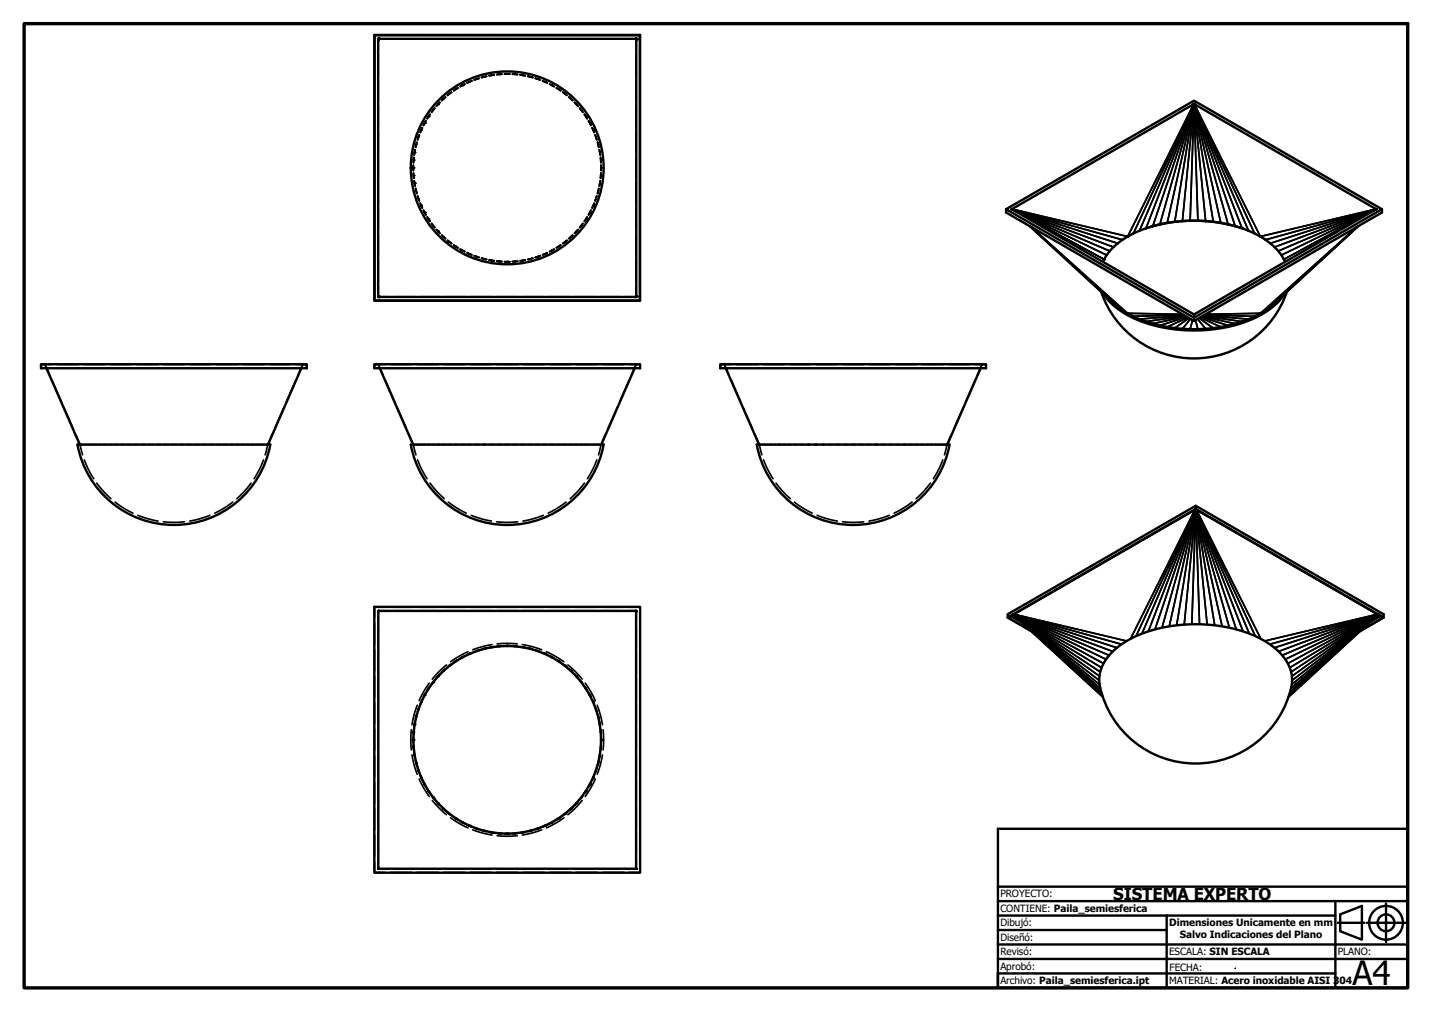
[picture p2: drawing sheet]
<svg xmlns="http://www.w3.org/2000/svg" width="297mm" height="210mm" viewBox="0 0 297 210" stroke-linecap="round" stroke-linejoin="round" font-family="sans-serif">
<defs><g id="words">
<text font-size="6.9" x="280.6" y="204.4">A4</text>
<text font-size="3.5" x="230.9" y="186.6">SISTEMA EXPERTO</text>
<g font-size="2.1">
<text x="207.5" y="186.2">PROYECTO:</text>
<text x="207.5" y="189.2">CONTIENE: Paila_semiesferica</text>
<text x="207.5" y="195.2">Diseñó:</text>
<text x="207.5" y="192.2">Dibujó:</text>
<text x="242.5" y="192.1">Dimensiones Unicamente en mm</text>
<text x="244.7" y="194.6">Salvo Indicaciones del Plano</text>
<text x="207.5" y="201.2">Aprobó:</text>
<text x="207.5" y="198.2">Revisó:</text>
<text x="242.5" y="198.2">ESCALA: SIN ESCALA</text>
<text x="242.6" y="201.4">FECHA:</text>
<text x="277.5" y="198.2">PLANO:</text>
<text x="207.5" y="204.2">Archivo: Paila_semiesferica.ipt</text>
<text x="242.5" y="204.2">MATERIAL: Acero inoxidable AISI 304</text>
</g>
</g></defs>
<!-- layer: Oculto (ISO) -->
<g fill="none" stroke="#000" stroke-width=".35">
<path d="M78.5 8.1v2.2M78.5 11.4v4.2M78.5 16.7v4.3M78.5 8.1h.1M80.7 8.1h-2.2M81.8 8.1h4.2M87.1 8.1h4.2M92.4 8.1h4.3M92.8 19.8l.5-.3zM93.2 19.4h.1M93.2 19.4l-.4 .3M93.3 19.5h.1"/>
<path d="M93.3 19.5l.4-.4zM93.6 19.1l-.4 .3M94.1 18.8l.5-.3zM94.6 18.5h.1M94.6 18.5l.4-.3zM95 18.2l-.9 .6M95.5 18l.4-.3zM95.9 17.6l-.5 .3M95.9 17.6h.1M96.4 17.4l-.5 .2M96.4 17.5l-.5 .2M96.9 17.2l.5-.2z"/>
<path d="M97.3 16.9l-.5 .3M97.3 16.9h.1M97.4 17l.5-.2zM97.7 8.1h4.3M97.8 16.7l-.5 .2M98.4 16.6l.5-.2zM98.8 16.3l-.5 .2M98.8 16.3h.1M98.9 16.4h.1M99.3 16.2l-.5 .1M99.4 16.2l-.5 .2M99.4 16.3l-.5 .1"/>
<path d="M100.4 15.9l-.5 .1M100.4 15.9h.1M100.4 16l-.5 .1M100.4 16l.6-.2zM100.9 15.8l-.5 .1M101.5 15.7l.5-.1zM101.9 15.6l-.5 .1M102 15.6h.1M102 15.6l.5-.1zM102.5 15.5l-.5 .1M103.1 8.1h4.2M103.5 15.4h-.5"/>
<path d="M103.6 15.4h-.1M103.6 15.4l-.5 .1M103.6 15.4h.1M103.6 15.4h.5zM104.1 15.3l-.5 .1M104.6 15.3h1.2M105.2 15.4h-.5M105.2 15.4h.1M105.2 15.4h.5M106.3 15.4h.5M106.3 15.4l1.1 .1M106.3 15.3l.6 .1"/>
<path d="M106.8 15.4h.1M106.8 15.4l.6 .1M106.9 15.4h.1M106.9 15.4h.5M107.9 15.5l.5 .1zM107.9 15.5l.6 .1M108.4 8.1h4.3M108.4 15.6l.5 .1zM108.4 15.6h.1M108.5 15.6h.1M108.5 15.6l.5 .1M109.5 15.8l.5 .1"/>
<path d="M110 16h.1M110 16l-.5-.2 1 .3M110 16l.5 .1M110.1 15.9h.1M110.1 15.9l.5 .1M111 16.2l.5 .2-.5-.1M111.1 16.2l.5 .1M111.5 16.4l.5 .2zM111.6 16.3h.1M111.6 16.3l.5 .2M112.5 16.8l1 .4zM112.6 16.7l.5 .2"/>
<path d="M113 17h.1M113.1 16.9h.1M113.1 16.9l.5 .3M113.7 8.1h4.3M114 17.5l.5 .2zM114.1 17.4l.4 .2M114.5 17.7h.1M114.5 17.7l.4 .3zM114.5 17.6h.1M114.5 17.6l.5 .3M115.5 18.2l.4 .3M115.9 18.5h.1"/>
<path d="M115.9 18.5l.5 .3M116.3 18.8l-.9-.6 .9 .6M116.7 19.1l.9 .7zM116.8 19.1l.8 .6M117.2 19.5h.1M119.1 8.1h4.2M124.4 8.1h4.3M129.7 8.1h2.2M131.9 8.1h.1M131.9 8.1v2.2M131.9 8.2h.1M131.9 11.4v4.2"/>
<path d="M131.9 16.7v4.3M78.5 22v4.3M78.5 27.4v4.2M78.5 32.7v4.2M78.5 38v4.3M85.7 34.2v1.2M85.7 35.9l.1 1.1M85.7 34.8h.1M85.8 34.8v.6zM85.8 34.3v.5zM85.8 35.9v.5zM85.8 33.2v.5z"/>
<path d="M85.8 36.4l.1 .6zM85.8 33.2h.1M85.8 36.4h.1M85.8 32.6l-.1 1.1M85.9 32.7l-.1 .5zM85.9 37.5v.6M85.9 37.5l.1 .5zM85.9 38.1h.1M86 38.1l.1 .5M86 31.6l-.1 .5zM86 38l.1 .5zM86 31.6h.1"/>
<path d="M86.1 31l-.2 1.1M86.1 31.1l-.1 .5zM86.2 39.1l.1 .5M86.2 39.1l.1 .5zM86.3 39.7l.1 .5M86.3 30h.1M86.3 39.6v.1M86.3 30l-.1 .5M86.3 30l-.1 .6zM86.3 39.6h.1M86.4 29.5l-.1 .5M86.5 29.5l-.2 .5z"/>
<path d="M86.7 28.4h.1M86.7 28.4l-.1 .6M86.8 28.5h.1M86.8 28.5l-.2 .5zM86.9 27.9l-.2 .5M87 28l-.2 .5M87.4 27h.1M87.4 27l-.2 .5zM87.6 26.5l-.5 .9M87.6 26.5l-.2 .5zM88.1 25.6l-.3 .4zM88.3 25l-.5 1"/>
<path d="M88.4 25.1l-.3 .5zM88.9 24.2l-.3 .4zM88.9 24.2h.1M89.2 23.7l-.6 .9M89.2 23.7l-.3 .5zM89.9 22.9l-.4 .4M90.1 22.4l-.6 .8M90.2 22.4l-.3 .5zM90.8 21.6h.1M90.8 21.6l-.3 .4M90.9 21.6l-.4 .4zM91.2 21.2l-.4 .4"/>
<path d="M91.3 21.2l-.4 .4zM92 20.4h.1M92 20.4l-.4 .4M92 20.5h.1M92 20.5l-.4 .4M92 20.5l-.3 .4M92.4 20.1l-.4 .3M92.4 20.1l-.4 .4M92.4 20.2l-.4 .3M118 20.2l.8 .7M118 20.1l.8 .8M118 20.1l.5 .3"/>
<path d="M118.5 20.4h.1M118.5 20.4l.3 .4M119.2 21.2l.7 .8zM119.2 21.2l.4 .4M119.6 21.6h.1M119.6 21.6l.3 .4M120.2 22.5l.4 .4M120.2 22.4l.7 .9-.3-.4M120.3 22.4l.3 .4M120.6 22.9h.1M120.6 22.8h.1M120.6 22.8l.3 .4"/>
<path d="M121.2 23.7l.3 .5zM121.3 23.7l.3 .4M121.5 24.2l.3 .4M121.6 24.1h.1M121.6 24.1l.2 .5M122.1 25.1l.2 .5zM122.1 25l.5 1M122.3 25.6l.3 .4M122.8 26.5l.4 1zM122.9 26.5l.4 .9M123.4 28l.4 1zM123.5 27.9l.2 .5"/>
<path d="M123.7 28.4h.1M123.7 28.4l.1 .6M123.9 29.5l.3 1.1zM124 29.5l.1 .5M124.1 30h.1M124.1 39.7l-.1 .5M124.1 39.6v.1M124.1 30l.1 .5M124.2 39.1l-.1 .5M124.3 31.1l.1 .5zM124.4 31l.1 1.1M124.4 31.6l.1 .5"/>
<path d="M124.4 38l-.1 .5zM124.4 31.6h.1M124.5 38.1l-.1 .5M124.5 38.1h.1M124.5 37.5l-.1 .5M124.5 37.5v.6M124.5 32.7l.1 .5zM124.6 36.4l-.1 .6zM124.6 32.6l.1 1.1M124.6 33.2h.1M124.6 33.2v.5M124.6 35.9v.5"/>
<path d="M124.7 34.3v.5zM124.7 34.8v.6zM124.7 35.9l-.1 1.1M124.7 34.2v1.2M131.9 22v4.3M131.9 27.4v4.2M131.9 32.7v4.2M131.9 38v4.3M78.5 43.3v4.3M78.5 48.7v4.2M78.5 54v4.3M78.5 59.3v2.2"/>
<path d="M86.5 40.1l-.2-.5 .2 .5M86.6 40.7l.3 1M86.6 40.6l.2 .5zM86.8 41.1h.1M86.8 41.1l.2 .5M87.1 42.2l.5 1M87.2 42.1l.2 .5zM87.4 42.6l.2 .5zM87.8 43.7l.5 .9M87.8 43.6l.3 .5zM88.1 44.1l.3 .4zM88.6 45.1l.6 .9"/>
<path d="M88.6 45l.3 .5zM88.9 45.5h.1M88.9 45.5l.3 .4zM89.5 46.4l.6 .8M89.5 46.3l.4 .5M89.9 46.8l.3 .4zM90.5 47.6l.3 .5M90.5 47.6l.4 .4zM90.8 48.1h.1M90.8 48.1l.4 .3M90.9 48l.4 .4zM91.6 48.8l.4 .4"/>
<path d="M91.6 48.8l.4 .3zM92 49.2h.1M92 49.2l.4 .3M92 49.1h.1M92 49.1l.4 .4M92.8 49.9l.4 .3M92.8 49.8l.5 .4zM93.2 50.2h.1M93.2 50.2l.4 .3M93.3 50.2h.1M93.3 50.2l.4 .3zM94.1 50.9l.4 .3"/>
<path d="M94.1 50.8l.5 .3zM94.5 51.2h.1M94.5 51.2l.5 .2M94.6 51.1h.1M94.6 51.1l.4 .3zM95.4 51.7l.5 .3M95.5 51.7l.4 .2zM95.9 52l.5 .2M95.9 52h.1M95.9 51.9h.1M95.9 51.9l.5 .3M96.8 52.5l.5 .2"/>
<path d="M96.9 52.4l.5 .2zM97.3 52.7h.1M97.3 52.7l.5 .2M97.4 52.6l.5 .2zM98.3 53.1l.5 .2M98.4 53l.5 .2zM98.8 53.3h.1M98.8 53.3l.5 .1M98.9 53.2h.1M98.9 53.2l.5 .2M99.9 53.6l1 .3M99.9 53.5l.5 .2z"/>
<path d="M100.4 53.7l.6 .1M101.4 54l.5 .1M101.5 53.9l.5 .1M102 54.1h.1M102 54.1h.5M102 54h.1M102 54l.5 .1zM103 54.2l.5 .1M103.1 54.2h.5M103.1 54.1l.5 .1M103.5 54.3h.1M103.6 54.3h.5"/>
<path d="M103.6 54.2h.1M103.6 54.2h.5zM104.6 54.3h1.2M104.7 54.3h.5M105.2 54.3h.1M105.7 54.3h-.5M106.8 54.2h.1M106.8 54.2h-.5M106.8 54.2h.6h-1.1M106.9 54.3h-.6M106.9 54.3h.1M107.4 54.2l-.5 .1"/>
<path d="M107.9 54.1l.5-.1zM108.5 54.1h-.6M108.5 54.1h.1M108.9 53.9l-.5 .1M109 54l-.5 .1M110 53.7h.1M110 53.7l-.5 .1M110 53.7l.5-.2-1 .3M110 53.7l-.5 .2M110.1 53.7h.1M110.6 53.6l-.5 .1M111.5 53.2l-.5 .2"/>
<path d="M111.5 53.2l.5-.2zM111.6 53.3l-.5 .1M111.6 53.3h.1M112.1 53.1l-.5 .2M112.5 52.8l1-.4zM113 52.6h.1M113.1 52.7l-.5 .2M113.1 52.7h.1M113.6 52.5l-.5 .2M114.5 51.9h.1M114.5 51.9l.4-.2-.9 .5 .5-.3M114.5 52l-.4 .2"/>
<path d="M114.5 52h.1M115 51.7l-.5 .3M115.9 51.2l-.4 .2M115.9 51.2h.1M116.3 50.8l-.9 .6 .9-.6M116.4 50.9l-.5 .3M116.7 50.5l.9-.7zM117.2 50.2h.1M117.6 49.9l-.8 .6M118 49.5l.8-.7zM118.5 49.2l-.5 .3M118.5 49.2h.1"/>
<path d="M118.8 48.8l-.3 .4M119.6 48.1h.1M119.6 48.1l-.4 .3M119.9 47.6l-.7 .8zM119.9 47.6l-.3 .5M120.6 46.8h.1M120.6 46.8l-.4 .4M120.6 46.8l-.3 .4M120.9 46.3l-.3 .5M120.9 46.3l-.7 .9M120.9 46.4l-.3 .4M121.6 45.5h.1"/>
<path d="M121.6 45.5l-.3 .5M121.8 45l-.6 .9 .6-.9M121.8 45.1l-.2 .4M122.3 44.1l-.2 .4zM122.6 43.6l-.3 .5M122.6 43.7l-.5 .9M123 42.6l-.2 .5zM123.2 42.1l-.2 .5zM123.3 42.2l-.4 1M123.6 41.1h.1M123.8 40.6l-.4 1zM123.8 40.7l-.3 1"/>
<path d="M123.9 40.1l.3-1-.3 1M131.9 43.3v4.3M131.9 48.7v4.2M131.9 54v4.3M131.9 59.3v2.3M8.6 76.1v.3M9.3 75.6l.1 .3M9.3 75.5l1 2.3M9.4 75.5h.1M9.5 76.1l.1 .3M10.8 75.6h-2.2v.3M10.8 78.9l1.9 4.4"/>
<path d="M11.9 75.6h4.4M17.4 75.6h4.4M22.9 75.6h4.4M28.4 75.6h4.4M33.9 75.6h4.4M39.4 75.6h4.4M44.9 75.6h4.4M50.4 75.6h4.4M55.9 75.6h4.4M61.4 78.9l-2 4.4M61.4 75.6h2.2v.3M62.6 76.1l-.1 .3"/>
<path d="M62.7 75.5h.1M62.8 75.5h.1M62.8 75.5l-1 2.3M62.8 75.6l-.1 .3M63.6 76.1v.3M77.7 76.1v.3M78.4 75.6l.1 .3M78.5 75.5h.1M78.5 61.5h.1M78.5 75.5l.9 2.3M78.5 61.5l2.2 .1M78.5 61.6h.1"/>
<path d="M78.7 76.1l.1 .3M79.9 75.6h-2.2v.3M79.9 78.9l2 4.4M81 75.6h4.4M81.8 61.6h4.2M86.5 75.6h4.4M87.1 61.6h4.2M92 75.6h4.4M92.4 61.6h4.3M97.5 75.6h4.4M97.7 61.6h4.3M103 75.6h4.4"/>
<path d="M103.1 61.6h4.2M108.4 61.6h4.3M108.5 75.6h4.4M113.7 61.6h4.3M114 75.6h4.4M119.1 61.6h4.2M119.5 75.6h4.4M124.4 61.6h4.3M125 75.6h4.4M129.7 61.6h2.2M130.5 78.9l-1.9 4.4M130.5 75.6h2.2v.3"/>
<path d="M131.8 76.1l-.2 .3M131.9 75.5h.1M131.9 61.6h.1M131.9 61.5h.1M131.9 75.5l-.9 2.3M132 75.6l-.1 .3M132.7 76.1v.3M149.5 76.1v.3M150.2 75.6l.1 .3M150.2 75.5h.1M150.2 75.5l1 2.3M150.3 75.5h.1"/>
<path d="M150.4 76.1l.1 .3M151.7 75.6h-2.2v.3M151.7 78.9l1.9 4.4M152.8 75.6h4.4M158.3 75.6h4.4M163.8 75.6h4.4M169.3 75.6h4.4M174.8 75.6h4.4M180.3 75.6h4.4M185.8 75.6h4.4M191.3 75.6h4.4M196.8 75.6h4.4"/>
<path d="M202.3 78.9l-2 4.4M202.3 75.6h2.2v.3M203.5 76.1l-.1 .3M203.6 75.5h.1M203.7 75.5h.1M203.7 75.5l-1 2.3M203.7 75.6l-.1 .3M204.5 76.1v.3M13.2 84.4l2 4.5M15.6 90l1 2.2M16.6 92.2h.1M16.6 92.2l.5 2.1"/>
<path d="M16.8 92.2h.2M17.1 92.2h.3M17.5 95.4l.9 2.1 1 1.8M17.5 92.2h.4M18.1 92.2h.4M18.7 92.2h.5M19.5 92.2h.6M20.4 92.2h.7M21.4 92.2h.7M22.5 92.2h.8M23.7 92.2h.9M25 92.2h.9"/>
<path d="M26.3 92.2h1M28.8 92.2h-1M29.3 92.2h1M30.8 92.2h1M32.3 92.2h1.1M33.9 92.2h1.1M35.5 92.2h1.1M37.1 92.2h1.1M38.7 92.2h1.1M40.3 92.2h1.1M41.9 92.2h1M43.4 92.2h1"/>
<path d="M44.9 92.2h.9M46.3 92.2h.9M47.6 92.2h.8M48.8 92.2h.8M50 92.2h.7M51.1 92.2h.6M52.1 92.2h.5M52.9 92.2h.5M54.1 92.2h-.4M54.3 92.2h.3M54.7 95.4l-.8 1.7-1.2 2.2M54.8 92.2h.2"/>
<path d="M55.2 92.2h.1M55.5 92.2h-.1M55.5 92.2h.1M55.5 92.2l-.5 2.1M56.5 90l-1 2.2M58.9 84.4l-1.9 4.5M82.4 84.4l1.9 4.5M84.8 90l1 2.2M85.8 92.2h.1M85.7 92.2l.6 2.1M85.9 92.2h.2M86.2 92.2h.3"/>
<path d="M86.6 95.4l.7 1.7 1.3 2.2M86.7 92.2h.3M87.2 92.2h.4M87.9 92.2h.5M88.9 92.2h.1M88.9 92.2h-.3M88.9 92.2h.3M89.5 92.2h.7M90.5 92.2h.8M92 92.2h.1M92 92.2h-.3M92 92.2h.4"/>
<path d="M93.3 92.2h.1M93.3 92.2h-.5M93.3 92.2h.4M94.6 92.2h.1M94.6 92.2h-.5M94.6 92.2h.4M95.5 92.2h.9M97.9 92.2h-1M98.9 92.2h.1M98.9 92.2h-.5M98.9 92.2h.5M99.9 92.2h1.1"/>
<path d="M102 92.2h.1M102 92.2h-.5M102 92.2h.5M103.6 92.2h-.5M103.6 92.2h.1M103.6 92.2h.5M104.7 92.2h1M106.3 92.2h1.1M107.9 92.2h1M109.5 92.2h1M111 92.2h1M112.5 92.2h1"/>
<path d="M114 92.2h.9M115.4 92.2h.9M116.7 92.2h.9M118 92.2h.8M119.1 92.2h.8M120.2 92.2h.7M121.2 92.2h.6M122.1 92.2h.5M123.2 92.2h-.4M123.4 92.2h.4M123.8 95.4l-.7 1.7-1.3 2.2M123.9 92.2h.3"/>
<path d="M124.3 92.2h.2M124.6 92.2h-.1M124.7 92.2h.1M124.7 92.2l-.6 2.1M125.6 90l-.9 2.2M128.1 84.4l-2 4.5M154.1 84.4l2 4.5M156.5 90l1 2.2M157.5 92.2h.1M157.5 92.2l.5 2.1M157.6 92.2h.1M157.7 92.2h.2"/>
<path d="M158.1 92.2h.1M158.1 92.2h-.1M158.1 92.2h.2M158.4 95.4l.7 1.7 1.2 2.2M158.4 92.2h.4M159 92.2h.4M159.6 92.2h.5M160.4 92.2h.6M161.6 92.2h-.3M161.6 92.2h.4M162.3 92.2h.7M163.4 92.2h.8"/>
<path d="M164.6 92.2h.9M165.9 92.2h.9M167.2 92.2h1M169.7 92.2h-1M170.2 92.2h1M171.7 92.2h1M173.2 92.2h1.1M175.4 92.2h-.6M175.4 92.2h.1M175.4 92.2h.5M177 92.2h.1M177 92.2h-.6"/>
<path d="M177 92.2h.5M178.6 92.2h-.6M178.6 92.2h.1M178.6 92.2h.5M179.6 92.2h1.1M181.2 92.2h1.1M182.8 92.2h1M184.3 92.2h1M186.2 92.2h.1M186.2 92.2h-.4M186.2 92.2h.5M187.2 92.2h.9"/>
<path d="M188.5 92.2h.8M189.7 92.2h.8M191.3 92.2h.1M191.3 92.2h-.4M191.3 92.2h.3M192 92.2h.6M193 92.2h.5M194.1 92.2h.1M194.1 92.2h-.3M194.1 92.2h.2M195 92.2h-.4M195.4 92.2h.1"/>
<path d="M195.4 92.2h-.2M195.6 95.4l-.8 1.7-1.2 2.2M195.7 92.2h.3M196.1 92.2h.1M196.4 92.2h-.1M196.4 92.2h.1M196.4 92.2l-.5 2.1M197.4 90l-1 2.2M199.8 84.4l-1.9 4.5M20.1 100.2l1.2 1.5 1.7 1.7M23.9 104.1l1.7 1.3 2 1M28.6 106.9l2.2 .7 2 .5"/>
<path d="M33.9 108.2l1.9 .2 2.5-.2M43.6 106.9l-2.2 .7-2.1 .5M48.3 104.1l-1.8 1.3-1.9 1M52.1 100.2l-1.6 1.9-1.4 1.3M89.2 100.2l1.6 1.9 1.4 1.3M93 104.1l1.8 1.3 1.9 1M97.7 106.9l2.2 .7 2 .5M103 108.2l2 .2 2.4-.2M112.7 106.9l-2.2 .7-2 .5M117.4 104.1l-1.7 1.3-2 1M121.2 100.2l-1.2 1.5-1.7 1.7M161 100.2l1.2 1.5 1.7 1.7"/>
<path d="M164.8 104.1l1.7 1.3 2 1M169.5 106.9l2.2 .7 2 .5M174.8 108.2l1.9 .2 2.5-.2M184.5 106.9l-2.2 .7-2 .5M189.2 104.1l-2.2 1.5-1.5 .8M193 100.2l-1.6 1.9-1.4 1.3M77.7 129.2v4.4M77.7 134.7v4.4M78.4 126.8h.1M78.4 130v4.3M78.4 135.4v4.2M78.4 126.8v2.2"/>
<path d="M78.5 126.7h.1M78.6 126.7h.1M79.9 125.9h-2.2v2.2M80.7 126.7h-2.2M81 125.9h4.4M81.8 126.7h4.3M86.5 125.9h4.4M87.1 126.7h4.3M91.2 139.8l-.4 .4M91.3 139.9l-.8 .8M92 139.1h.1M92 139.1l-.4 .3"/>
<path d="M92 125.9h4.4M92 139.1l-.4 .4M92.4 138.7l-.4 .4M92.4 138.8l-.4 .3M92.4 126.7h4.3M92.6 137.9l-1.4 1.2-1.5 1.8M93.2 138l-.4 .4M93.2 138h.1M93.3 138.1l-.5 .3M93.3 138.1h.1M93.6 137.7l-.4 .3M93.7 137.8l-.4 .3"/>
<path d="M94.5 137.1h.1M94.5 137.1l-.4 .3M94.6 137.2l-.5 .3M94.6 137.2h.1M95 136.8l-.5 .3M95 136.9l-.4 .3M95.9 136.3l-.5 .2M95.9 136.3h.1M95.9 136.3l-.4 .3M96.4 136l-.5 .3M96.4 136.1l-.5 .2M97.1 135.2l-1.7 .8-1.9 1.3"/>
<path d="M97.3 135.6h.1M97.3 135.6l-.5 .2M97.5 125.9h4.4M97.8 126.7h4.2M97.8 135.4l-.5 .2M97.9 135.4l-1 .4M98.8 135h.1M98.8 135l-.5 .2M98.9 135l-.5 .2M98.9 135h.1M99.3 134.8l-.5 .2M99.4 134.9l-.5 .1"/>
<path d="M100.4 134.5l-.5 .2M100.4 134.5h.1M100.4 134.6l-.5 .1M100.4 134.6h.1M100.9 134.4l-.5 .1M101 134.5l-.6 .1M101.9 134.2h.1M101.9 134.2l-.5 .1M102 134.2l-.5 .1M102 134.2h.1M102.1 133.7l-2 .4-2.1 .7M102.5 134.1l-.5 .1"/>
<path d="M102.5 134.2h-.5M103 125.9h4.4M103.1 126.7h4.2M103.1 133.6l2.1-.2 2.1 .2M103.5 134l-.5 .1M103.6 134h.1M103.6 134.1h-.5M103.6 134.1h.1M104.1 134h-.5M104.1 134l-.5 .1M104.6 133.9h1.2M104.7 134h1"/>
<path d="M106.3 134l1.1 .1M106.3 134h.6M106.9 134h.1M106.9 134l.5 .1M107.9 134.2l1 .1M107.9 134.1l1.1 .2M108.3 133.7l2 .4 2.1 .7M108.4 126.7h4.3M108.5 125.9h4.4M109.5 134.5l1 .2M109.5 134.4l.5 .1M110 134.5h.1"/>
<path d="M110.1 134.5l.5 .2M111 134.9l1 .3M111.1 134.8l.5 .2M111.6 135h.1M111.6 135l.5 .2M112.5 135.4l1 .4M112.6 135.4l.5 .2M113.1 135.6h.1M113.1 135.6l.5 .2M113.3 135.2l1.8 .8 1.9 1.3M113.7 126.7h4.3M114 136.1l.9 .5"/>
<path d="M114 125.9h4.4M114.1 136l.4 .3M114.5 136.3h.1M114.5 136.3l.5 .2M115.4 136.9l.9 .6M115.5 136.8l.4 .3M115.9 137.1h.1M115.9 137.1l.5 .3M116.7 137.8l.9 .6M116.8 137.7l.4 .3M117.2 138h.1M117.2 138l.4 .4"/>
<path d="M117.8 137.9l1.7 1.6 1.3 1.4M118 138.8l.8 .7M118 138.7l.5 .4M118.5 139.1h.1M118.5 139.1l.3 .3M119 126.7h4.3M119.2 139.9l.7 .8M119.2 139.8l.7 .8M119.5 125.9h4.4M124.4 126.7h4.2M125 125.9h4.4M129.7 126.7h2.2"/>
<path d="M130.5 125.9h2.2v2.2M131.8 126.7h.1M131.9 126.7h.1M132 126.7v.1M132 126.8v2.2M132 126.8h.1M132 130v4.3M132 135.4v4.2M132.7 129.2v4.4M132.7 134.7v4.4M77.7 140.2v4.4M77.7 145.7v4.4"/>
<path d="M77.7 151.2v4.4M77.7 156.7v4.4M78.4 140.7v4.2M78.4 146v4.3M78.4 151.3v4.3M78.4 156.6v4.3M85.3 151.4l-.1 2 .1 2.1M85.5 156.6l.4 1.9 .6 2.1M85.7 152.9v1.1M85.7 154.6l.1 .5M85.7 153.5h.1M85.8 153.5v.5"/>
<path d="M85.8 153.4h-.1M85.8 151.8h.1M85.8 155.1h.1M85.8 151.8l-.1 .5M85.8 155.1v.5M85.8 152.9v.5M85.8 154.5v.5M85.8 155.1l.1 .5M85.8 151.8v.6M85.8 155v.1M85.8 151.2v.6M85.9 151.3l-.1 .5"/>
<path d="M85.9 156.2v.5M85.9 156.1l.1 .5M85.9 156.7h.1M85.9 150.2v.5M86 150.2h-.1M86 156.7l.1 .5M86 156.6v.1M86.1 149.7l-.1 .5M86.1 149.7l-.2 1.1M86.2 157.8l.1 .5M86.2 157.7l.3 1M86.3 158.3h.1"/>
<path d="M86.3 148.6h.1M86.3 148.6l-.1 .5M86.3 158.3l.1 .5M86.3 148.7l-.1 .5M86.3 148.7h.1M86.4 148.1l-.1 .5M86.5 148.1l-.2 .6M86.5 146.3l-.6 2.1-.4 1.9M86.6 159.3l.1 .5M86.6 159.3l.2 .5M86.7 159.8h.1M86.7 147.1h.1"/>
<path d="M86.7 147.1l-.1 .5M86.7 159.8l.2 .5M86.8 159.8l.2 .5M86.8 159.8h.1M86.8 147.1l-.2 .5M86.8 147.1h.1M86.9 146.6l-.2 .5M87 146.6l-.2 .5M87.6 145.1l-.5 1M87.6 145.1l-.4 1M88 144.1h.1M88 144.1l-.2 .5"/>
<path d="M88.3 143.7l-.3 .4M88.4 143.7l-.6 1M88.9 142.8l-.3 .5M88.9 142.8h.1M89 141.7l-1.2 1.9-.9 1.7M89.2 142.3l-.6 .9M89.2 142.4l-.3 .4M90.1 141l-.6 .9M90.2 141.1l-.7 .8M90.8 140.2l-.3 .4M120.2 141.1l.7 .8M120.3 141l.3 .4"/>
<path d="M120.6 141.4h.1M120.6 141.4l.3 .5M121.2 142.4l.6 .9M121.3 142.3l.5 .9M121.4 141.7l1.2 1.9 .9 1.7M122.1 143.7l.5 1M122.1 143.7l.3 .4M122.4 144.1h.1M122.4 144.1l.2 .5M122.8 145.1l.4 1M122.9 145.1l.4 1M123.4 146.6l.4 1"/>
<path d="M123.5 146.6l.2 .5M123.7 147.1h.1M123.7 159.8l-.2 .5M123.7 159.8h.1M123.7 147.1l.1 .5M123.8 159.3l-.4 1M123.8 159.3l-.1 .5M123.9 146.3l.6 2.1 .5 1.9M123.9 148.1l.3 1.1M124 148.1l.1 .5M124.1 148.6h.1M124.1 158.3l-.1 .5"/>
<path d="M124.1 158.3h.1M124.1 148.6l.1 .5M124.2 157.7l-.3 1M124.2 157.8l-.1 .5M124.3 149.7l.2 1.1M124.4 149.7l.1 .5M124.5 150.2h.1M124.5 156.7h.1M124.5 150.2v.5M124.5 156.7l-.1 .5M124.5 156.1l-.2 1.1M124.5 156.2v.5"/>
<path d="M124.5 151.3l.1 1.1M124.6 151.2l.1 .6M124.6 154.5l-.1 1.1M124.7 152.9v1.1M124.7 151.8h.1M124.7 155.1h.1M124.7 151.8v.5M124.7 155.1l-.1 .5M124.7 154.6v.5M125 156.6l-.5 1.9-.6 2.1M125.1 151.4l.1 2-.1 2.1M132 140.7v4.2"/>
<path d="M132 146v4.3M132 151.3v4.3M132 156.6v4.3M132.7 140.2v4.4M132.7 145.7v4.4M132.7 151.2v4.4M132.7 156.7v4.4M77.7 162.2v4.4M77.7 167.7v4.5M77.7 173.3v4.4M77.7 178.8v2.2h2.2M78.4 162v4.2"/>
<path d="M78.4 167.3v4.2M78.4 172.6v4.3M78.4 177.9l.1 2.2M86.9 161.6l1.2 2.1 .9 1.5M87.1 160.8l.2 .5M87.2 160.8l.2 .5M87.3 161.3h.1M87.3 161.3l.3 .5M87.4 161.3l.2 .4M87.4 161.3h.1M87.8 162.3l.5 .9M87.8 162.2l.3 .5"/>
<path d="M88.1 162.7l.3 .5M88.1 162.7h.1M88.6 163.7l.3 .5M88.6 163.6l.3 .5M88.9 164.2l.3 .4M88.9 164.1h.1M88.9 164.1l.3 .4M89.5 165l.6 .9M89.5 165l.7 .8M89.7 166l1.5 1.8 1.4 1.2M90.5 166.3l.3 .4M90.5 166.2l.8 .8"/>
<path d="M90.8 166.7h.1M90.8 166.7l.4 .4M91.6 167.4l.4 .4M92 167.8l.4 .4M92 167.8h.1M92 167.8l.4 .3M92.8 168.5l.4 .4M92.8 168.5l.5 .3M93.2 168.9h.1M93.2 168.9l.4 .3M93.3 168.8h.1M93.3 168.8l.4 .3"/>
<path d="M93.5 169.6l1.9 1.3 1.7 .8M94.1 169.5l.9 .6M94.1 169.4l.5 .3M94.6 169.7h.1M94.6 169.7l.4 .3M95.4 170.3l1 .6M95.5 170.3l.4 .3M95.9 170.6l.5 .2M95.9 170.6h.1M96.8 171.1l.5 .2M96.9 171l1 .5M97.3 171.3h.1"/>
<path d="M97.3 171.3l.5 .2M98 172.1l2.1 .7 2 .4M98.3 171.7l.5 .2M98.4 171.7l.5 .2M98.8 171.9h.1M98.8 171.9l.5 .2M98.9 171.9h.1M98.9 171.9l.5 .1M99.9 172.2l1 .3M99.9 172.2l1.1 .2M101.4 172.6l.5 .1M101.5 172.5l.5 .1"/>
<path d="M102 172.7h.1M102 172.7l.5 .1M102 172.6h.1M102 172.6l.5 .1M103 172.8l.5 .1M103.1 172.8h.5M103.1 173.3l2.1 .1 2.1-.1M103.5 172.9h.1M103.6 172.9h.5M103.6 172.8h.1M103.6 172.8l.5 .1M104.6 173h1.2"/>
<path d="M104.7 172.9h1M106.9 172.9h-.6M106.9 172.9h.1M107.4 172.8l-1.1 .1M107.4 172.8l-.5 .1M108.5 172.7l-.6 .1M108.5 172.7h.1M108.9 172.5l-1 .2M109 172.6l-.5 .1M110 172.4h.1M110 172.4l-.5 .1M110.5 172.2l-1 .2"/>
<path d="M110.6 172.2l-.5 .2M111.6 171.9l-.5 .2M111.6 171.9h.1M112 171.7l-1 .3M112.1 171.7l-.5 .2M112.4 172.1l-2.1 .7-2 .4M113.1 171.3l-.5 .2M113.1 171.3h.1M113.5 171l-1 .5M113.6 171.1l-.5 .2M114.5 170.6h.1M114.5 170.6l-.4 .3"/>
<path d="M114.9 170.3l-.9 .5M115 170.3l-.5 .3M115.9 169.8l-.4 .3M115.9 169.8h.1M116.3 169.4l-.9 .6M116.4 169.5l-.5 .3M117 169.6l-1.9 1.3-1.8 .8M117.2 168.9l-.4 .3M117.2 168.9h.1M117.6 168.5l-.9 .6M117.6 168.5l-.4 .4M118.5 167.8h.1"/>
<path d="M118.5 167.8l-.5 .4M118.8 167.4l-.8 .7M118.8 167.4l-.3 .4M119.6 166.7h.1M119.6 166.7l-.4 .4M119.9 166.2l-.7 .8M119.9 166.3l-.3 .4M120.6 165.5l-.3 .4M120.6 165.5h.1M120.8 166l-1.3 1.4-1.7 1.6M120.9 165l-.7 .8M120.9 165l-.3 .5"/>
<path d="M121.6 164.2l-.3 .4M121.8 163.6l-.6 .9M121.8 163.7l-.2 .5M122.6 162.2l-.5 1M122.6 162.3l-.5 .9M123.1 161.3h.1M123.1 161.3l-.2 .5M123.2 160.8l-.4 .9M123.3 160.8l-.2 .5M123.5 161.6l-1.1 2.1-1 1.5M132 162v4.2M132 167.3v4.2"/>
<path d="M132 172.6v4.3M132 177.9v2.2M132.7 162.2v4.4M132.7 167.7v4.5M132.7 173.3v4.4M132.7 178.8v2.2h-2.2M78.4 180.1h.1M78.5 180.2h.1M78.5 180.2h2.2M81 181h4.4M81.8 180.2h4.3M86.5 181h4.4"/>
<path d="M87.1 180.2h4.3M92 181h4.4M92.4 180.2h4.3M97.5 181h4.4M97.8 180.2h4.2M103 181h4.4M103.1 180.2h4.2M108.4 180.2h4.3M108.5 181h4.4M113.7 180.2h4.3M114 181h4.4M119 180.2h4.3"/>
<path d="M119.5 181h4.4M124.4 180.2h4.2M125 181h4.4M131.8 180.2h.1M131.9 180.2h.1M131.9 180.2h-2.2M132 180.2h-.1M132 180.2h.1M132 180.1h.1"/>
</g>
<g fill="#000">
<circle cx="78.5" cy="8.1" r=".17"/>
<circle cx="94.5" cy="18.5" r=".17"/>
<circle cx="95.9" cy="17.6" r=".17"/>
<circle cx="95.9" cy="17.7" r=".17"/>
<circle cx="97.4" cy="17" r=".17"/>
<circle cx="98.9" cy="16.4" r=".17"/>
<circle cx="100.4" cy="16" r=".17"/>
<circle cx="103.6" cy="15.4" r=".17"/>
<circle cx="105.2" cy="15.4" r=".17"/>
<circle cx="105.3" cy="15.3" r=".17"/>
<circle cx="108.4" cy="15.6" r=".17"/>
<circle cx="111.5" cy="16.4" r=".17"/>
<circle cx="111.6" cy="16.3" r=".17"/>
<circle cx="113.1" cy="16.9" r=".17"/>
<circle cx="114.5" cy="17.7" r=".17"/>
<circle cx="115.9" cy="18.5" r=".17"/>
<circle cx="117.2" cy="19.4" r=".17"/>
<circle cx="131.9" cy="8.1" r=".17"/>
<circle cx="85.7" cy="34.8" r=".17"/>
<circle cx="85.8" cy="34.8" r=".17"/>
<circle cx="85.8" cy="33.2" r=".17"/>
<circle cx="85.8" cy="36.4" r=".17"/>
<circle cx="86" cy="31.6" r=".17"/>
<circle cx="86" cy="38" r=".17"/>
<circle cx="86.3" cy="30" r=".17"/>
<circle cx="87.3" cy="26.9" r=".17"/>
<circle cx="88" cy="25.5" r=".17"/>
<circle cx="88.1" cy="25.6" r=".17"/>
<circle cx="88.9" cy="24.2" r=".17"/>
<circle cx="89.9" cy="22.9" r=".17"/>
<circle cx="90.8" cy="21.6" r=".17"/>
<circle cx="90.9" cy="21.6" r=".17"/>
<circle cx="92" cy="20.4" r=".17"/>
<circle cx="118.4" cy="20.5" r=".17"/>
<circle cx="119.5" cy="21.6" r=".17"/>
<circle cx="121.5" cy="24.2" r=".17"/>
<circle cx="122.3" cy="25.6" r=".17"/>
<circle cx="122.4" cy="25.5" r=".17"/>
<circle cx="123.1" cy="26.9" r=".17"/>
<circle cx="124.1" cy="30" r=".17"/>
<circle cx="124.4" cy="38" r=".17"/>
<circle cx="124.4" cy="31.6" r=".17"/>
<circle cx="124.6" cy="36.4" r=".17"/>
<circle cx="124.6" cy="33.2" r=".17"/>
<circle cx="124.7" cy="34.8" r=".17"/>
<circle cx="87.3" cy="42.7" r=".17"/>
<circle cx="87.4" cy="42.6" r=".17"/>
<circle cx="88" cy="44.1" r=".17"/>
<circle cx="88.1" cy="44.1" r=".17"/>
<circle cx="88.9" cy="45.5" r=".17"/>
<circle cx="89.9" cy="46.8" r=".17"/>
<circle cx="90.8" cy="48.1" r=".17"/>
<circle cx="90.9" cy="48" r=".17"/>
<circle cx="92" cy="49.2" r=".17"/>
<circle cx="94.5" cy="51.2" r=".17"/>
<circle cx="95.9" cy="52" r=".17"/>
<circle cx="97.4" cy="52.6" r=".17"/>
<circle cx="100.4" cy="53.7" r=".17"/>
<circle cx="103.6" cy="54.2" r=".17"/>
<circle cx="105.2" cy="54.3" r=".17"/>
<circle cx="105.3" cy="54.3" r=".17"/>
<circle cx="108.4" cy="54" r=".17"/>
<circle cx="111.5" cy="53.2" r=".17"/>
<circle cx="111.6" cy="53.3" r=".17"/>
<circle cx="113.1" cy="52.7" r=".17"/>
<circle cx="114.5" cy="51.9" r=".17"/>
<circle cx="115.9" cy="51.1" r=".17"/>
<circle cx="117.2" cy="50.2" r=".17"/>
<circle cx="118.4" cy="49.1" r=".17"/>
<circle cx="119.5" cy="48" r=".17"/>
<circle cx="121.5" cy="45.5" r=".17"/>
<circle cx="122.3" cy="44.1" r=".17"/>
<circle cx="122.4" cy="44.1" r=".17"/>
<circle cx="123" cy="42.6" r=".17"/>
<circle cx="123.1" cy="42.7" r=".17"/>
<circle cx="9.3" cy="75.5" r=".17"/>
<circle cx="9.4" cy="75.5" r=".17"/>
<circle cx="62.7" cy="75.5" r=".17"/>
<circle cx="62.8" cy="75.5" r=".17"/>
<circle cx="78.5" cy="61.5" r=".17"/>
<circle cx="78.5" cy="75.5" r=".17"/>
<circle cx="78.5" cy="61.6" r=".17"/>
<circle cx="131.9" cy="75.5" r=".17"/>
<circle cx="131.9" cy="61.6" r=".17"/>
<circle cx="131.9" cy="61.5" r=".17"/>
<circle cx="150.2" cy="75.5" r=".17"/>
<circle cx="150.3" cy="75.5" r=".17"/>
<circle cx="203.6" cy="75.5" r=".17"/>
<circle cx="203.7" cy="75.5" r=".17"/>
<circle cx="16.6" cy="92.2" r=".17"/>
<circle cx="55.5" cy="92.2" r=".17"/>
<circle cx="85.8" cy="92.2" r=".17"/>
<circle cx="86" cy="92.2" r=".17"/>
<circle cx="86.3" cy="92.2" r=".17"/>
<circle cx="86.8" cy="92.2" r=".17"/>
<circle cx="87.4" cy="92.2" r=".17"/>
<circle cx="88.1" cy="92.2" r=".17"/>
<circle cx="89.9" cy="92.2" r=".17"/>
<circle cx="90.9" cy="92.2" r=".17"/>
<circle cx="95.9" cy="92.2" r=".17"/>
<circle cx="97.4" cy="92.2" r=".17"/>
<circle cx="100.4" cy="92.2" r=".17"/>
<circle cx="103.6" cy="92.2" r=".17"/>
<circle cx="105.2" cy="92.2" r=".17"/>
<circle cx="124.7" cy="92.2" r=".17"/>
<circle cx="157.5" cy="92.2" r=".17"/>
<circle cx="157.8" cy="92.2" r=".17"/>
<circle cx="158.6" cy="92.2" r=".17"/>
<circle cx="159.2" cy="92.2" r=".17"/>
<circle cx="159.9" cy="92.2" r=".17"/>
<circle cx="160.7" cy="92.2" r=".17"/>
<circle cx="161.6" cy="92.2" r=".17"/>
<circle cx="162.7" cy="92.2" r=".17"/>
<circle cx="163.8" cy="92.2" r=".17"/>
<circle cx="165" cy="92.2" r=".17"/>
<circle cx="167.7" cy="92.2" r=".17"/>
<circle cx="169.2" cy="92.2" r=".17"/>
<circle cx="170.7" cy="92.2" r=".17"/>
<circle cx="173.8" cy="92.2" r=".17"/>
<circle cx="175.4" cy="92.2" r=".17"/>
<circle cx="177" cy="92.2" r=".17"/>
<circle cx="181.7" cy="92.2" r=".17"/>
<circle cx="181.8" cy="92.2" r=".17"/>
<circle cx="187.6" cy="92.2" r=".17"/>
<circle cx="188.9" cy="92.2" r=".17"/>
<circle cx="190.2" cy="92.2" r=".17"/>
<circle cx="192.3" cy="92.2" r=".17"/>
<circle cx="193.3" cy="92.2" r=".17"/>
<circle cx="194.8" cy="92.2" r=".17"/>
<circle cx="195.8" cy="92.2" r=".17"/>
<circle cx="196.2" cy="92.2" r=".17"/>
<circle cx="196.4" cy="92.2" r=".17"/>
<circle cx="78.4" cy="126.8" r=".17"/>
<circle cx="78.5" cy="126.7" r=".17"/>
<circle cx="78.6" cy="126.7" r=".17"/>
<circle cx="92" cy="139.1" r=".17"/>
<circle cx="93.3" cy="138.1" r=".17"/>
<circle cx="94.5" cy="137.1" r=".17"/>
<circle cx="95.9" cy="136.3" r=".17"/>
<circle cx="97.4" cy="135.6" r=".17"/>
<circle cx="98.8" cy="135" r=".17"/>
<circle cx="100.4" cy="134.6" r=".17"/>
<circle cx="103.6" cy="134.1" r=".17"/>
<circle cx="105.2" cy="134" r=".17"/>
<circle cx="105.3" cy="133.9" r=".17"/>
<circle cx="111.6" cy="135" r=".17"/>
<circle cx="113.1" cy="135.6" r=".17"/>
<circle cx="117.2" cy="138" r=".17"/>
<circle cx="131.9" cy="126.7" r=".17"/>
<circle cx="132" cy="126.7" r=".17"/>
<circle cx="132" cy="126.8" r=".17"/>
<circle cx="85.7" cy="153.4" r=".17"/>
<circle cx="85.8" cy="151.8" r=".17"/>
<circle cx="86" cy="150.2" r=".17"/>
<circle cx="86.3" cy="158.2" r=".17"/>
<circle cx="86.7" cy="147.1" r=".17"/>
<circle cx="87.3" cy="145.6" r=".17"/>
<circle cx="87.4" cy="145.6" r=".17"/>
<circle cx="88.1" cy="144.2" r=".17"/>
<circle cx="89.9" cy="141.5" r=".17"/>
<circle cx="90.8" cy="140.2" r=".17"/>
<circle cx="90.9" cy="140.3" r=".17"/>
<circle cx="119.6" cy="140.2" r=".17"/>
<circle cx="122.4" cy="144.1" r=".17"/>
<circle cx="123.1" cy="145.6" r=".17"/>
<circle cx="87.3" cy="161.3" r=".17"/>
<circle cx="88" cy="162.8" r=".17"/>
<circle cx="88.9" cy="164.2" r=".17"/>
<circle cx="88.9" cy="164.1" r=".17"/>
<circle cx="89.9" cy="165.4" r=".17"/>
<circle cx="90.8" cy="166.7" r=".17"/>
<circle cx="90.9" cy="166.6" r=".17"/>
<circle cx="92" cy="167.8" r=".17"/>
<circle cx="94.5" cy="169.8" r=".17"/>
<circle cx="95.9" cy="170.6" r=".17"/>
<circle cx="97.4" cy="171.3" r=".17"/>
<circle cx="100.4" cy="172.4" r=".17"/>
<circle cx="100.4" cy="172.3" r=".17"/>
<circle cx="103.6" cy="172.8" r=".17"/>
<circle cx="105.2" cy="172.9" r=".17"/>
<circle cx="105.3" cy="173" r=".17"/>
<circle cx="111.6" cy="171.9" r=".17"/>
<circle cx="113.1" cy="171.3" r=".17"/>
<circle cx="117.2" cy="168.9" r=".17"/>
<circle cx="118.5" cy="167.8" r=".17"/>
<circle cx="121.6" cy="164.2" r=".17"/>
<circle cx="122.4" cy="162.8" r=".17"/>
<circle cx="123.1" cy="161.3" r=".17"/>
<circle cx="78.4" cy="180.1" r=".17"/>
<circle cx="78.5" cy="180.1" r=".17"/>
<circle cx="78.5" cy="180.2" r=".17"/>
<circle cx="78.6" cy="180.2" r=".17"/>
<circle cx="131.9" cy="180.2" r=".17"/>
<circle cx="132" cy="180.2" r=".17"/>
<circle cx="132" cy="180.1" r=".17"/>
</g>
<!-- layer: Visible (ISO) -->
<g fill="none" stroke="#000" stroke-width=".5">
<path d="M77.6 7.2h55.2v55.2h-55.2zM77.7 7.3h55v55h-55zM78.4 8.2h.1M78.4 8.1v.1M78.5 8.1v53.4M78.5 8.1h.1M78.5 8.1h53.4M78.5 8.1h-.1M78.6 8l-.1 .1M131.9 8v.1M131.9 8.1l.1 53.4M131.9 8.1h.1"/>
<path d="M132 8.1h.1M132 8.2h.1M247.6 21.6l-37.7 21.8M247.6 21.6h.1M247.7 21.6h.1M247.7 21.6h-.1M247.7 21.6l37.7 21.8M208.7 43.4v.7l39 22.5 39-22.5v-.7M208.7 43.4l39-22.5 39 22.5-39 22.5zM209.9 43.4h.1M209.9 43.4l37.7 21.8M213.7 46.9l17.2 15.9"/>
<path d="M230.2 52.1l-1.4 2.2M230.2 52.1h.1M231 51.2l-.8 .9M231 51.2h.1M231.8 50.5l-.8 .7M231.8 50.5h.1M232.8 49.7l-1 .8M232.8 49.7h.1M233.9 49.1l-1.1 .6M233.9 49.1h.1M236.4 47.9h.1M236.4 47.9l-2.5 1.2"/>
<path d="M237.7 47.3h.1M237.7 47.3l-1.3 .6M239.1 46.9l-1.4 .4M239.1 46.9h.1M240.6 46.5l-1.5 .4M240.6 46.5h.1M242.1 46.2l-1.5 .3M242.1 46.2h.1M243.7 46l-1.6 .2M245.3 45.9l-1.6 .1M245.3 45.9h.1M246.9 45.8l-1.6 .1"/>
<path d="M246.9 45.8h1.6M248.5 45.8l1.6 .1M250.1 45.9h.1M250.1 45.9l1.6 .1M251.7 46h.1M251.7 46l1.5 .2M253.2 46.2l1.5 .3M254.7 46.5h.1M254.8 46.5l1.4 .4M256.2 46.9h.1M256.2 46.9l1.4 .4M257.6 47.3h.1"/>
<path d="M257.6 47.3l1.4 .6M259 47.9h.1M259 47.9l1.2 .5M260.2 48.4h.1M260.3 48.4l1.1 .7M261.4 49.1h.1M261.4 49.1l2.1 1.4 1.7 1.6M265.2 52.1l1.1 1.7M265.2 52.1h.1M266.3 53.8h.1M266.3 53.8l.3 .5M281.7 46.9l-17.2 15.9"/>
<path d="M285.4 43.4h.1M285.4 43.4l-37.7 21.8M285.5 43.4h.1M285.5 43.4h-.1M8.5 75.5h55.1v.9h-55.1zM9.6 76.4l6.9 15.8M62.5 76.4l-6.9 15.8M77.6 75.5h55.2v.9h-55.2zM78.4 61.5h.1M78.4 61.5l53.5 .1M78.5 61.6h.1M78.6 61.6h.1"/>
<path d="M78.8 76.4l6.9 15.8M131.6 76.4l-6.9 15.8M131.8 61.6h.1M131.9 61.6h.1M132 61.5h.1M132 61.5l-.1 .1M132 61.4v.1M149.4 75.5h55.1v.9h-55.1zM150.5 76.4l6.9 15.8M203.4 76.4l-6.9 15.8M228.4 60.5a20.3 20.3 0 0 0 19.3 13.8 20.3 20.3 0 0 0 19.2-13.8M228.8 60.9a17.6 17.6 0 0 0 10.9 6.7 31.2 31.2 0 0 0 22.6-2.7 12.7 12.7 0 0 0 4.2-4"/>
<path d="M230.9 62.8h.1M230.9 62.8l.8 .7M231.7 63.5h.1M231.8 63.5l.9 .8M232.7 64.3h.1M232.8 64.3l1.1 .7M233.9 65h.1M233.9 65l3.8 1.7M237.7 66.7h.1M237.7 66.7l1.4 .4M239.1 67.1h.1M239.1 67.1l1.5 .4"/>
<path d="M240.6 67.5h.1M240.6 67.5l1.5 .3M242.1 67.8h.1M242.1 67.8l1.6 .2M243.7 68h.1M243.7 68l1.6 .2M245.3 68.2h.1M247.6 65.2h.1M247.7 65.9v.7M247.7 65.2h.1M251.7 68h.1M251.7 68l-3.2 .3-3.2-.1"/>
<path d="M253.2 67.8h.1M253.2 67.8l-1.5 .2M256.2 67.1h.1M256.2 67.1l-3 .7M257.6 66.7l-1.4 .4M257.6 66.7h.1M261.4 65l-3.8 1.7M261.5 65h-.1M262.6 64.3l-1.1 .7M262.6 64.3h.1M263.6 63.5l-1 .8M263.6 63.5h.1"/>
<path d="M264.5 62.8h.1M264.5 62.8l-.9 .7M16.1 92.2h40a20.3 20.3 0 0 1-20 16.7 20.3 20.3 0 0 1-20-16.7zM85.2 92.2h40a20.3 20.3 0 0 1-20 16.7 20.3 20.3 0 0 1-20-16.7zM157 92.2h40a20.3 20.3 0 0 1-20 16.7 20.3 20.3 0 0 1-20-16.7zM248 104.9v.7M77.6 125.9h55.2v55.1h-55.2zM78.5 126.8v53.3M78.5 126.7v.1M78.5 126.7h.1M78.5 126.7h53.4M92 139.1h.1"/>
<path d="M92 139.1l-1.1 1.2M93.3 138.1l-1.3 1M93.3 138.1h.1M94.6 137.2h.1M94.6 137.2l-1.3 .9M95.9 136.3h.1M95.9 136.3l-1.3 .9M98.9 135l-3 1.3M98.9 135h.1M100.4 134.6l-1.5 .4M100.4 134.6h.1M102 134.2l-1.6 .4"/>
<path d="M102 134.2h.1M103.6 134.1l-1.6 .1M103.6 134.1h.1M105.2 134l-1.6 .1M105.2 134h.1M105.2 134l1.6 .1M106.8 134.1h.1M106.8 134.1l1.6 .1M108.4 134.2h.1M108.4 134.2l1.6 .4M110 134.6h.1M110 134.6l1.5 .4"/>
<path d="M111.5 135h.1M111.5 135l1.5 .6M113 135.6h.1M113 135.6l1.5 .7M114.5 136.3h.1M114.5 136.3l2.7 1.8M117.2 138.1h.1M117.2 138.1l2.3 2.2 1.1 1.2M131.9 126.7h.1M131.9 126.7v.1M131.9 126.7v53.4M209 128.1l39-22.5 39 22.5-5 2.9"/>
<path d="M209 128.1v-.7l39-22.5 39 22.5v.7M209 128.1l5 2.9M209.7 127.8l2.3 1.3M210.2 127.5l18.5 17M210.2 127.5h.1M213.9 130.8l-4.8-2.7 38.9-22.5 38.9 22.5-4.7 2.7M230.9 135.1a24.5 24.5 0 0 1 15.6-5.6 27.8 27.8 0 0 1 17.5 4.6 8.5 8.5 0 0 1 3.9 8.1 20.3 20.3 0 0 1-20.4 16.2 20.3 20.3 0 0 1-19.5-17.4 8.3 8.3 0 0 1 2.9-5.9zM285.8 127.5h.1M285.8 127.5l-18.5 17M286.4 127.8l-2.4 1.3M85.8 153.5v1.5M85.8 153.4v.1"/>
<path d="M85.8 155.1l.2 1.5M85.8 151.8h.1M85.8 155v.1M85.8 151.8v1.6M86 156.7l.3 1.5M86 150.2h.1M86 156.6v.1M86 150.2l-.2 1.6M86.3 158.2l.5 1.6M86.3 148.7h.1M86.3 158.2h.1M86.3 148.7l-.3 1.5"/>
<path d="M86.8 147.1h.1M86.8 159.8h.1M86.8 159.8l.6 1.5M86.8 147.1l-.5 1.6M87.4 145.6h.1M87.4 145.6l-.6 1.5M88.1 144.2h.1M88.1 144.2l-.7 1.4M88.9 142.8l-.8 1.4M88.9 142.8h.1M90.9 140.3h.1M90.9 140.3l-2 2.5"/>
<path d="M120.6 141.5h.1M120.6 141.5l.9 1.3M121.5 142.8h.1M121.5 142.8l.8 1.4M122.3 144.2h.1M122.3 144.2l1.3 2.9M123.6 159.8l-1.3 2.9M123.6 147.1h.1M123.6 159.8h.1M123.6 147.1l.5 1.6M124.1 158.2l-.5 1.6M124.1 148.7h.1"/>
<path d="M124.1 158.2h.1M124.1 148.7l.3 1.5M124.4 156.7l-.3 1.5M124.4 150.2h.1M124.4 156.6v.1M124.4 150.2l.2 1.6M124.6 155.1l-.2 1.5M124.6 151.8h.1M124.6 155v.1M124.6 151.8l.1 1.6M124.7 153.5l-.1 1.5M124.7 153.4v.1"/>
<path d="M87.4 161.3h.1M87.4 161.3l.7 1.4M88.1 162.7h.1M88.1 162.7l.8 1.4M88.9 164.1h.1M88.9 164.1l2 2.5M90.9 166.6h.1M90.9 166.6l2.4 2.2M93.3 168.8h.1M93.3 168.8l1.3 .9M94.6 169.7h.1M94.6 169.7l1.3 .9"/>
<path d="M95.9 170.6h.1M95.9 170.6l3 1.3M98.9 171.9h.1M98.9 171.9l1.5 .4M100.4 172.3h.1M100.4 172.3l1.6 .3M102 172.6h.1M102 172.6l1.6 .2M103.6 172.8h.1M103.6 172.8l1.6 .1M105.2 172.9h.1M106.8 172.8h.1"/>
<path d="M106.8 172.8l-1.6 .1M108.4 172.6l-1.6 .2M108.4 172.6h.1M110 172.3h.1M110 172.3l-1.6 .3M111.5 171.9l-1.5 .4M111.5 171.9h.1M113 171.3l-1.5 .6M113 171.3h.1M114.5 170.6l-1.5 .7M114.5 170.6h.1M117.2 168.8h.1"/>
<path d="M117.2 168.8l-2.7 1.8M118.4 167.8l-1.2 1M118.4 167.8h.1M120.6 165.4l-2.2 2.4M120.6 165.4h.1M121.5 164.1h.1M121.5 164.1l-.9 1.3M122.3 162.7h.1M122.3 162.7l-.8 1.4M78.5 180.1h.1M78.5 180.1v.1M78.5 180.2h.1"/>
<path d="M78.5 180.2h53.4M131.9 180.2h.1M131.9 180.1v.1M131.9 180.1h.1"/>
<circle cx="105.2" cy="34.8" r="20"/>
</g>
<g fill="#000">
<circle cx="78.4" cy="8.2" r=".25"/>
<circle cx="78.4" cy="8.1" r=".25"/>
<circle cx="78.5" cy="8.1" r=".25"/>
<circle cx="78.6" cy="8" r=".25"/>
<circle cx="131.9" cy="8.1" r=".25"/>
<circle cx="132" cy="8.1" r=".25"/>
<circle cx="132" cy="8.2" r=".25"/>
<circle cx="247.6" cy="21.6" r=".25"/>
<circle cx="247.7" cy="21.6" r=".25"/>
<circle cx="209.9" cy="43.4" r=".25"/>
<circle cx="229" cy="53.8" r=".25"/>
<circle cx="233.9" cy="49.1" r=".25"/>
<circle cx="243.7" cy="46" r=".25"/>
<circle cx="253.2" cy="46.2" r=".25"/>
<circle cx="257.6" cy="47.3" r=".25"/>
<circle cx="261.4" cy="49.1" r=".25"/>
<circle cx="264.4" cy="51.2" r=".25"/>
<circle cx="265.8" cy="52.9" r=".25"/>
<circle cx="285.5" cy="43.4" r=".25"/>
<circle cx="78.4" cy="61.5" r=".25"/>
<circle cx="78.5" cy="61.5" r=".25"/>
<circle cx="78.5" cy="61.6" r=".25"/>
<circle cx="78.6" cy="61.6" r=".25"/>
<circle cx="131.9" cy="61.6" r=".25"/>
<circle cx="131.9" cy="61.5" r=".25"/>
<circle cx="132" cy="61.5" r=".25"/>
<circle cx="247.7" cy="65.2" r=".25"/>
<circle cx="248" cy="105.6" r=".25"/>
<circle cx="97.4" cy="135.6" r=".25"/>
<circle cx="105.2" cy="134" r=".25"/>
<circle cx="115.9" cy="137.2" r=".25"/>
<circle cx="118.4" cy="139.1" r=".25"/>
<circle cx="210.2" cy="127.5" r=".25"/>
<circle cx="285.8" cy="127.5" r=".25"/>
<circle cx="85.8" cy="153.4" r=".25"/>
<circle cx="89.9" cy="141.5" r=".25"/>
<circle cx="119.5" cy="140.3" r=".25"/>
<circle cx="124.7" cy="153.4" r=".25"/>
<circle cx="89.9" cy="165.4" r=".25"/>
<circle cx="97.4" cy="171.3" r=".25"/>
<circle cx="105.2" cy="172.9" r=".25"/>
<circle cx="115.9" cy="169.7" r=".25"/>
<circle cx="119.5" cy="166.6" r=".25"/>
</g>
<!-- layer: Visible fina (ISO) -->
<g fill="#000">
<circle cx="247.6" cy="21.6" r=".17"/>
<circle cx="247.7" cy="21.6" r=".17"/>
<circle cx="209.9" cy="43.4" r=".17"/>
<circle cx="237.7" cy="47.3" r=".17"/>
<circle cx="239.1" cy="46.9" r=".17"/>
<circle cx="240.6" cy="46.5" r=".17"/>
<circle cx="242.1" cy="46.2" r=".17"/>
<circle cx="243.7" cy="46" r=".17"/>
<circle cx="245.3" cy="45.9" r=".17"/>
<circle cx="246.9" cy="45.8" r=".17"/>
<circle cx="248.5" cy="45.8" r=".17"/>
<circle cx="250.1" cy="45.9" r=".17"/>
<circle cx="251.7" cy="46" r=".17"/>
<circle cx="253.2" cy="46.2" r=".17"/>
<circle cx="254.7" cy="46.5" r=".17"/>
<circle cx="254.8" cy="46.5" r=".17"/>
<circle cx="256.2" cy="46.9" r=".17"/>
<circle cx="257.6" cy="47.3" r=".17"/>
<circle cx="285.4" cy="43.4" r=".17"/>
<circle cx="285.5" cy="43.4" r=".17"/>
<circle cx="247.6" cy="65.2" r=".17"/>
<circle cx="247.7" cy="65.2" r=".17"/>
</g>
<g fill="none" stroke="#000" stroke-width=".35">
<path d="M247.6 21.6l-13.7 27.5-24-5.7 22.9 6.3-22.9-6.3 21.9 7.1-21.9-7.1 21.1 7.8-21.1-7.8 20.3 8.7-20.3-8.7 19.6 9.5M247.6 21.6l-12.5 26.8M247.6 21.6h.1M247.6 21.6l-11.2 26.3M247.6 21.6l-9.9 25.7M247.7 21.6l-8.6 25.3M247.7 21.6l-7.1 24.9M247.7 21.6l-4 24.4M247.7 21.6l-5.6 24.6M247.7 21.6l-2.4 24.3M247.7 21.6l2.4 24.3M247.7 21.6l.8 24.2"/>
<path d="M247.7 21.6l-.8 24.2M247.7 21.6l4 24.4M247.7 21.6l7 24.9M247.7 21.6l5.5 24.6M247.7 21.6l8.5 25.3M247.7 21.6l7.1 24.9M247.7 21.6l9.9 25.7M247.7 21.6h.1M247.7 21.6l11.3 26.3M247.7 21.6l12.6 26.8M247.7 21.6l13.7 27.5 24-5.7M209.9 43.4h.1"/>
<path d="M209.9 43.4l19.1 10.4-19.1-10.4 19.6 9.5M209.9 43.4l.7 .4M209.9 43.4l.8 .5M209.9 43.4l.1 .1M210.1 43.5l-.2-.1 .2 .1M213.8 47l19 17.3M213.9 47.1l19.9 17.9M281.4 47.1l-19.9 17.9M281.6 47l-19 17.3M281.7 46.9l-18.1 16.6M285.3 43.5l.2-.1-.7 .4M285.4 43.4v.1"/>
<path d="M285.4 43.4h.1M285.4 43.4l-22.9 6.3M285.4 43.4l-21.9 7.1M285.5 43.4h-.1M285.5 43.4l-19.2 10.4M285.5 43.4l-19.7 9.5M285.5 43.4l-20.3 8.7M285.5 43.4l-.8 .5M285.5 43.4l-21.1 7.8M230.9 62.8l-17.2-15.9 18.1 16.6M233.9 65l11.4 .2M245.5 65.3l-10.4 .3"/>
<path d="M245.7 65.4l-9.3 .8M245.8 65.5l-8.1 1.2M246 65.6l-6.9 1.5M246.2 65.7l-5.6 1.8M246.4 65.8l-4.3 2M246.6 66l-2.9 2M246.9 66.2l-1.6 2M247.4 66.4l-.5 1.9M247.6 65.2h.1M247.7 65.2h.1M248 66.4l.5 1.9M248.4 66.2l1.7 2"/>
<path d="M248.7 66l3 2M249 65.8l4.2 2M249.2 65.7l5.6 1.8M249.3 65.6l6.9 1.5M249.5 65.5l8.1 1.2M249.7 65.4l9.3 .8M249.9 65.3l10.4 .3M261.5 65l-11.4 .2M247.9 105.7l-13.4 26.8M247.9 105.7l-12.3 26.3M247.9 105.7l-11 25.7M247.9 105.7l-9.7 25.3"/>
<path d="M248 105.7l-8.4 24.9M248 105.7l-7 24.5M248 105.7l-5.5 24.2M248 105.6l-3.9 24.1M248 105.6l.8 23.9-.8-23.9-.8 23.9 .8-23.9-2.4 24 2.4-24M248 105.6l2.4 24-2.4-24 4 24.1-4-24 5.5 24.2M248.1 105.7l5.4 24.2M248.1 105.7l6.9 24.5M248.1 105.7l8.4 24.9M248.1 105.7l9.7 25.3M248.1 105.7l9.8 25.3M248.1 105.7l11.1 25.7"/>
<path d="M210.2 127.5l17.9 14.5-17.9-14.5 17.8 13.6M210.2 127.5l18.2 16-18.2-16 18.4 16.5-18.4-16.5 18.5 17M210.2 127.4l19.2 9.4-19.2-9.4 18.7 10.2-18.7-10.1 18.3 11-18.3-11 18 11.9-18-11.9 17.9 12.8-17.9-12.8 17.8 13.6M210.3 127.4l20.5 7.7-20.5-7.7 19.8 8.5-19.9-8.5M210.3 127.4l21.4 7M210.3 127.4l22.4 6.2M210.3 127.4l23.4 5.6M260.4 132l-12.2-26.3 13.3 26.8M285.8 127.4l-20.6 7.7 20.6-7.7-21.5 7 21.5-7-22.4 6.2 22.3-6.2-23.4 5.6M285.8 127.4l-19.8 8.5M285.8 127.4l-19.2 9.4M285.8 127.4l-18.7 10.2 18.7-10.1-18.3 11 18.3-11-18 11.9 18-11.9-17.8 12.8 17.8-12.8-17.8 13.6"/>
<path d="M285.8 127.5l-18.5 17M285.8 127.5l-18.3 16.5 18.3-16.5-18.2 16M285.8 127.5l-17.9 14.5 17.9-14.5-17.8 13.6M285.8 127.5l-18.2 16M228.3 142.8l-18.1-15.3 18.1 15.3M267.8 142.8l18-15.3-18 15.3"/>
</g>
<!-- layer: Borde (ISO) -->
<path d="M5 4.9h287v200h-287z" fill="none" stroke="#000" stroke-width=".7"/>
<g fill="none" stroke="#000" stroke-width=".5">
<path d="M207 189.9v-18h85v33h-85M207 192.9h35M207 195.9h85M207 198.9h85M207 183.9h85M207 186.9h85M242 189.9h-35v15v-3h70M242 189.9v15M242 189.9h35M277 186.9v18M277.5 191.4h5.5M278 189.7l4.5-1.8v7l-4.5-1.7z"/>
<path d="M283.5 191.4h8M287.5 187.4v8"/>
<circle cx="287.5" cy="191.4" r="3.5"/>
<circle cx="287.5" cy="191.4" r="1.75"/>
</g>
<!-- layer: 0 -->
<path d="M256.2 200.8h.1" fill="none" stroke="#000" stroke-width=".25"/>
<path d="M291.4 198.9h.6" fill="none" stroke="#000" stroke-width=".25"/>
<use href="#words"/>
</svg>
